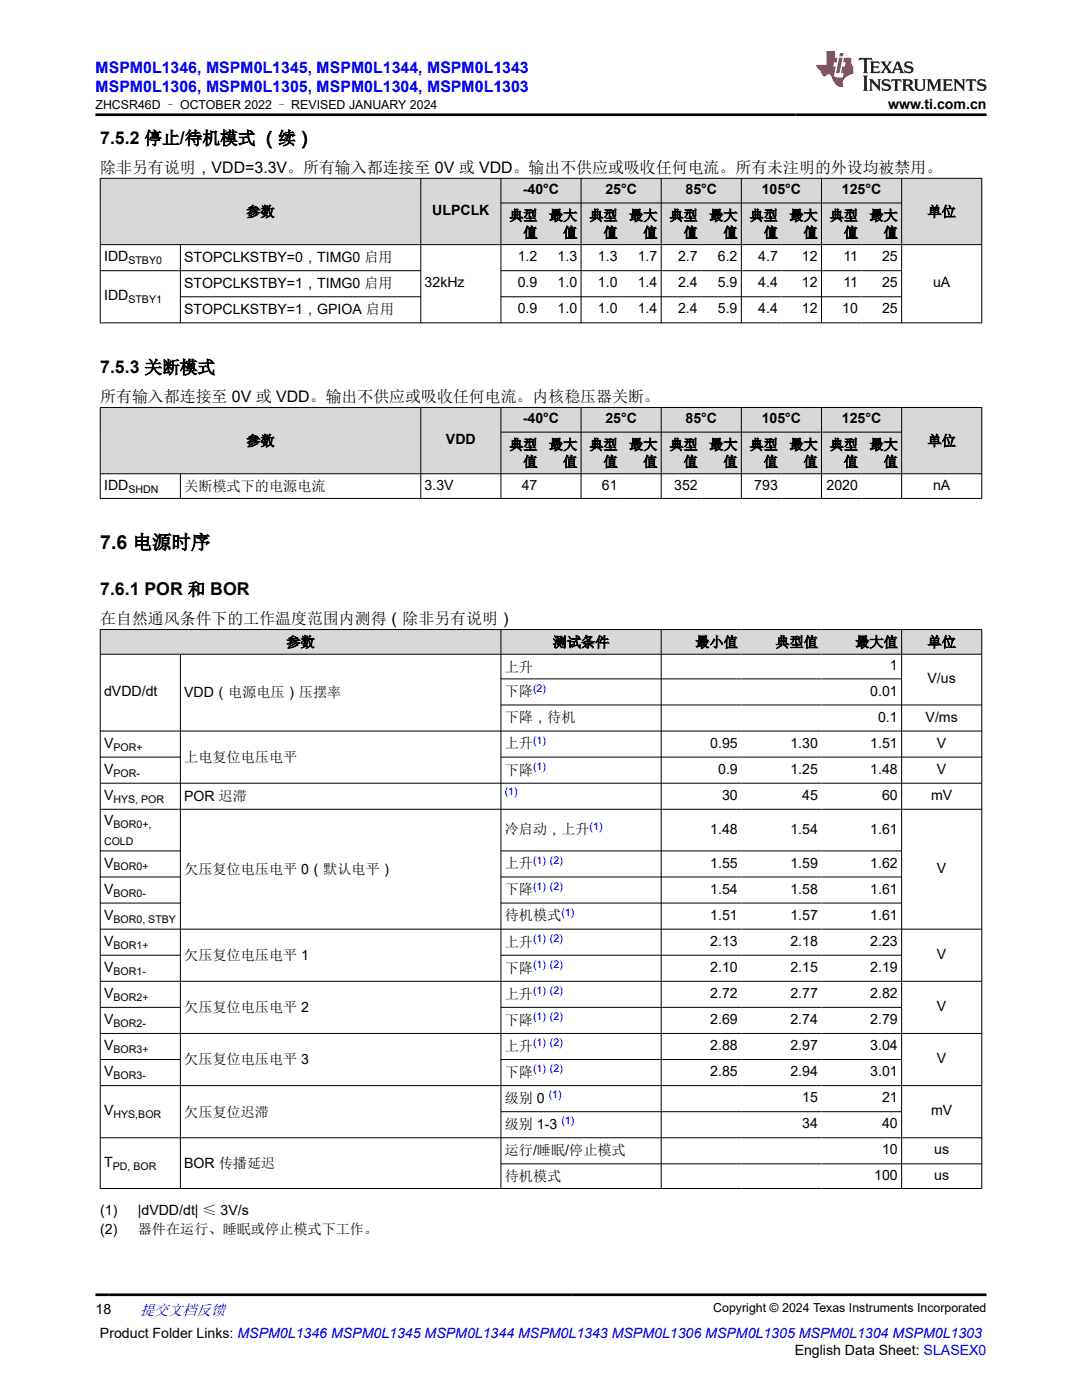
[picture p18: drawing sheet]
<svg xmlns="http://www.w3.org/2000/svg" width="216mm" height="279mm" viewBox="0 0 216 279" stroke-linecap="round" stroke-linejoin="round" font-family="sans-serif">
<defs><g id="words">
<text font-size="3.9" x="20" y="109.5">7.6 电源时序</text>
<g font-size="3.5">
<text x="20" y="28.8">7.5.2 停止/待机模式 （续）</text>
<text x="20" y="74.5">7.5.3 关断模式</text>
<text x="20" y="118.8">7.6.1 POR 和 BOR</text>
</g>
<g font-size="3.2" fill="#00f">
<text x="19" y="14.5">MSPM0L1346, MSPM0L1345, MSPM0L1344, MSPM0L1343</text>
<text x="19" y="18.3">MSPM0L1306, MSPM0L1305, MSPM0L1304, MSPM0L1303</text>
</g>
<g font-size="3.2">
<text x="20" y="34.4">除非另有说明，VDD=3.3V。所有输入都连接至 0V 或 VDD。输出不供应或吸收任何电流。所有未注明的外设均被禁用。</text>
<text x="20" y="80.2">所有输入都连接至 0V 或 VDD。输出不供应或吸收任何电流。内核稳压器关断。</text>
<text x="20" y="124.5">在自然通风条件下的工作温度范围内测得（除非另有说明）</text>
</g>
<text font-size="3" fill="#00f" x="27.9" y="262.4">提交文档反馈</text>
<g font-size="2.8">
<text x="177.2" y="21.7">www.ti.com.cn</text>
<text x="104.3" y="38.8">-40°C</text>
<text x="120.8" y="38.8">25°C</text>
<text x="136.8" y="38.8">85°C</text>
<text x="152" y="38.8">105°C</text>
<text x="168" y="38.8">125°C</text>
<text x="49.2" y="43.2">参数</text>
<text x="86.2" y="42.9">ULPCLK</text>
<text x="101.6" y="44">典型</text>
<text x="104.4" y="47.4">值</text>
<text x="109.5" y="44">最大</text>
<text x="112.4" y="47.4">值</text>
<text x="117.6" y="44">典型</text>
<text x="120.4" y="47.4">值</text>
<text x="125.5" y="44">最大</text>
<text x="128.3" y="47.4">值</text>
<text x="133.6" y="44">典型</text>
<text x="136.4" y="47.4">值</text>
<text x="141.5" y="44">最大</text>
<text x="144.3" y="47.4">值</text>
<text x="149.6" y="44">典型</text>
<text x="152.4" y="47.4">值</text>
<text x="157.5" y="44">最大</text>
<text x="160.3" y="47.4">值</text>
<text x="165.6" y="44">典型</text>
<text x="168.4" y="47.4">值</text>
<text x="173.5" y="44">最大</text>
<text x="176.3" y="47.4">值</text>
<text x="185.1" y="43.2">单位</text>
<text x="20.8" y="52.2">IDD</text>
<text x="36.8" y="52.3">STOPCLKSTBY=0，TIMG0 启用</text>
<text x="103.3" y="52.2">1.2</text>
<text x="111.3" y="52.2">1.3</text>
<text x="119.3" y="52.2">1.3</text>
<text x="127.2" y="52.2">1.7</text>
<text x="135.3" y="52.2">2.7</text>
<text x="143.2" y="52.2">6.2</text>
<text x="151.3" y="52.2">4.7</text>
<text x="160" y="52.2">12</text>
<text x="168.3" y="52.2">11</text>
<text x="176" y="52.2">25</text>
<text x="20.8" y="60">IDD</text>
<text x="36.8" y="57.5">STOPCLKSTBY=1，TIMG0 启用</text>
<text x="84.7" y="57.4">32kHz</text>
<text x="103.3" y="57.4">0.9</text>
<text x="111.3" y="57.4">1.0</text>
<text x="119.3" y="57.4">1.0</text>
<text x="127.2" y="57.4">1.4</text>
<text x="135.3" y="57.4">2.4</text>
<text x="143.2" y="57.4">5.9</text>
<text x="151.3" y="57.4">4.4</text>
<text x="160" y="57.4">12</text>
<text x="168.3" y="57.4">11</text>
<text x="176" y="57.4">25</text>
<text x="186.2" y="57.4">uA</text>
<text x="36.8" y="62.7">STOPCLKSTBY=1，GPIOA 启用</text>
<text x="103.3" y="62.6">0.9</text>
<text x="111.3" y="62.6">1.0</text>
<text x="119.3" y="62.6">1.0</text>
<text x="127.2" y="62.6">1.4</text>
<text x="135.3" y="62.6">2.4</text>
<text x="143.2" y="62.6">5.9</text>
<text x="151.3" y="62.6">4.4</text>
<text x="160" y="62.6">12</text>
<text x="168.1" y="62.6">10</text>
<text x="176" y="62.6">25</text>
<text x="49.2" y="89">参数</text>
<text x="89" y="88.7">VDD</text>
<text x="101.6" y="89.7">典型</text>
<text x="104.3" y="84.5">-40°C</text>
<text x="109.5" y="89.7">最大</text>
<text x="117.6" y="89.7">典型</text>
<text x="120.8" y="84.5">25°C</text>
<text x="125.5" y="89.7">最大</text>
<text x="133.6" y="89.7">典型</text>
<text x="136.8" y="84.5">85°C</text>
<text x="141.5" y="89.7">最大</text>
<text x="149.6" y="89.7">典型</text>
<text x="152" y="84.5">105°C</text>
<text x="157.5" y="89.7">最大</text>
<text x="165.6" y="89.7">典型</text>
<text x="168" y="84.5">125°C</text>
<text x="173.5" y="89.7">最大</text>
<text x="185.1" y="89">单位</text>
<text x="104.4" y="93.1">值</text>
<text x="112.4" y="93.1">值</text>
<text x="120.4" y="93.1">值</text>
<text x="128.3" y="93.1">值</text>
<text x="136.4" y="93.1">值</text>
<text x="144.3" y="93.1">值</text>
<text x="152.4" y="93.1">值</text>
<text x="160.3" y="93.1">值</text>
<text x="168.4" y="93.1">值</text>
<text x="176.3" y="93.1">值</text>
<text x="20.8" y="97.7">IDD</text>
<text x="36.8" y="98">关断模式下的电源电流</text>
<text x="84.7" y="97.7">3.3V</text>
<text x="104.1" y="97.7">47</text>
<text x="120.1" y="97.7">61</text>
<text x="134.5" y="97.7">352</text>
<text x="150.5" y="97.7">793</text>
<text x="164.9" y="97.7">2020</text>
<text x="186.2" y="97.7">nA</text>
<text x="57.2" y="129.1">参数</text>
<text x="110.3" y="129.1">测试条件</text>
<text x="138.8" y="129.1">最小值</text>
<text x="154.7" y="129.1">典型值</text>
<text x="170.7" y="129.1">最大值</text>
<text x="185.1" y="129.1">单位</text>
<text x="100.7" y="134">上升</text>
<text x="177.6" y="133.8">1</text>
<text x="185.1" y="136.4">V/us</text>
<text x="20.8" y="139">dVDD/dt</text>
<text x="36.8" y="139.1">VDD（电源电压）压摆率</text>
<text x="100.7" y="139">下降</text>
<text x="173.6" y="138.8">0.01</text>
<text x="20.8" y="149.2">V</text>
<text x="100.7" y="144.2">下降，待机</text>
<text x="100.7" y="149.4">上升</text>
<text x="141.7" y="149.2">0.95</text>
<text x="157.7" y="149.2">1.30</text>
<text x="173.6" y="149.2">1.51</text>
<text x="175.2" y="144">0.1</text>
<text x="184.7" y="144">V/ms</text>
<text x="187" y="149.2">V</text>
<text x="20.8" y="154.4">V</text>
<text x="36.8" y="152.1">上电复位电压电平</text>
<text x="100.7" y="154.6">下降</text>
<text x="143.3" y="154.4">0.9</text>
<text x="157.7" y="154.4">1.25</text>
<text x="173.6" y="154.4">1.48</text>
<text x="187" y="154.4">V</text>
<text x="20.8" y="159.6">V</text>
<text x="36.8" y="159.8">POR 迟滞</text>
<text x="144.1" y="159.6">30</text>
<text x="160.1" y="159.6">45</text>
<text x="176" y="159.6">60</text>
<text x="185.8" y="159.6">mV</text>
<text x="20.8" y="164.7">V</text>
<text x="100.7" y="166.5">冷启动，上升</text>
<text x="141.7" y="166.4">1.48</text>
<text x="157.7" y="166.4">1.54</text>
<text x="173.6" y="166.4">1.61</text>
<text x="20.8" y="173.2">V</text>
<text x="100.7" y="173.3">上升</text>
<text x="141.7" y="173.2">1.55</text>
<text x="157.7" y="173.2">1.59</text>
<text x="173.6" y="173.2">1.62</text>
<text x="20.8" y="178.4">V</text>
<text x="36.8" y="174.3">欠压复位电压电平 0（默认电平）</text>
<text x="100.7" y="178.5">下降</text>
<text x="141.7" y="178.4">1.54</text>
<text x="157.7" y="178.4">1.58</text>
<text x="173.6" y="178.4">1.61</text>
<text x="187" y="174.2">V</text>
<text x="20.8" y="183.6">V</text>
<text x="100.7" y="183.7">待机模式</text>
<text x="141.7" y="183.6">1.51</text>
<text x="157.7" y="183.6">1.57</text>
<text x="173.6" y="183.6">1.61</text>
<text x="20.8" y="188.8">V</text>
<text x="36.8" y="191.5">欠压复位电压电平 1</text>
<text x="100.7" y="188.9">上升</text>
<text x="141.7" y="188.8">2.13</text>
<text x="157.7" y="188.8">2.18</text>
<text x="173.6" y="188.8">2.23</text>
<text x="187" y="191.4">V</text>
<text x="20.8" y="194">V</text>
<text x="100.7" y="194.1">下降</text>
<text x="141.7" y="194">2.10</text>
<text x="157.7" y="194">2.15</text>
<text x="173.6" y="194">2.19</text>
<text x="20.8" y="199.2">V</text>
<text x="36.8" y="201.9">欠压复位电压电平 2</text>
<text x="100.7" y="199.3">上升</text>
<text x="141.7" y="199.2">2.72</text>
<text x="157.7" y="199.2">2.77</text>
<text x="173.6" y="199.2">2.82</text>
<text x="187" y="201.8">V</text>
<text x="20.8" y="204.4">V</text>
<text x="20.8" y="209.6">V</text>
<text x="100.7" y="204.5">下降</text>
<text x="100.7" y="209.7">上升</text>
<text x="141.7" y="204.4">2.69</text>
<text x="141.7" y="209.6">2.88</text>
<text x="157.7" y="204.4">2.74</text>
<text x="157.7" y="209.6">2.97</text>
<text x="173.6" y="204.4">2.79</text>
<text x="173.6" y="209.6">3.04</text>
<text x="20.8" y="214.8">V</text>
<text x="36.8" y="212.3">欠压复位电压电平 3</text>
<text x="100.7" y="214.9">下降</text>
<text x="141.7" y="214.8">2.85</text>
<text x="157.7" y="214.8">2.94</text>
<text x="173.6" y="214.8">3.01</text>
<text x="187" y="212.2">V</text>
<text x="100.7" y="220.1">级别 0</text>
<text x="160.1" y="220">15</text>
<text x="176" y="220">21</text>
<text x="20.8" y="222.6">V</text>
<text x="36.8" y="222.9">欠压复位迟滞</text>
<text x="100.7" y="225.3">级别 1-3</text>
<text x="160.1" y="225.2">34</text>
<text x="176" y="225.2">40</text>
<text x="185.8" y="222.6">mV</text>
<text x="20.8" y="232.9">T</text>
<text x="36.8" y="233">BOR 传播延迟</text>
<text x="100.7" y="230.5">运行/睡眠/停止模式</text>
<text x="176" y="230.4">10</text>
<text x="186.4" y="230.4">us</text>
<text x="100.7" y="235.7">待机模式</text>
<text x="174.4" y="235.5">100</text>
<text x="186.4" y="235.5">us</text>
<text x="20" y="242.5">(1)</text>
<text x="27.5" y="242.5">|dVDD/dt| ≤ 3V/s</text>
<text x="20" y="246.2">(2)</text>
<text x="27.5" y="246.2">器件在运行、睡眠或停止模式下工作。</text>
<text x="19" y="262.1">18</text>
<text x="19.9" y="266.9">Product Folder Links: MSPM0L1346 MSPM0L1345 MSPM0L1344 MSPM0L1343 MSPM0L1306 MSPM0L1305 MSPM0L1304 MSPM0L1303</text>
<text x="158.6" y="270.3">English Data Sheet: SLASEX0</text>
</g>
<g font-size="2.5">
<text x="19" y="21.8">ZHCSR46D – OCTOBER 2022 – REVISED JANUARY 2024</text>
<text x="142.3" y="261.8">Copyright © 2024 Texas Instruments Incorporated</text>
</g>
<g font-size="2.1">
<text x="25.6" y="52.7">STBY0</text>
<text x="25.6" y="60.5">STBY1</text>
<text x="25.6" y="98.3">SHDN</text>
<text x="22.6" y="149.8">POR+</text>
<text x="22.6" y="155">POR-</text>
<text x="22.6" y="160.2">HYS, POR</text>
<text x="22.6" y="165.3">BOR0+,</text>
<text x="20.8" y="168.7">COLD</text>
<text x="22.6" y="173.7">BOR0+</text>
<text x="22.6" y="178.9">BOR0-</text>
<text x="22.6" y="184.1">BOR0, STBY</text>
<text x="22.6" y="189.3">BOR1+</text>
<text x="22.6" y="194.5">BOR1-</text>
<text x="22.6" y="199.7">BOR2+</text>
<text x="22.6" y="204.9">BOR2-</text>
<text x="22.6" y="210.1">BOR3+</text>
<text x="22.6" y="215.4">BOR3-</text>
<text x="22.6" y="223.2">HYS,BOR</text>
<text x="22.5" y="233.4">PD, BOR</text>
</g>
<g font-size="2.1" fill="#00f">
<text x="106.4" y="138">(2)</text>
<text x="106.4" y="148.4">(1)</text>
<text x="106.4" y="153.6">(1)</text>
<text x="100.7" y="158.7">(1)</text>
<text x="117.7" y="165.6">(1)</text>
<text x="106.4" y="172.4">(1) (2)</text>
<text x="106.4" y="177.6">(1) (2)</text>
<text x="112" y="182.8">(1)</text>
<text x="106.4" y="188">(1) (2)</text>
<text x="106.4" y="193.2">(1) (2)</text>
<text x="106.4" y="198.4">(1) (2)</text>
<text x="106.4" y="203.6">(1) (2)</text>
<text x="106.4" y="208.8">(1) (2)</text>
<text x="106.4" y="214">(1) (2)</text>
<text x="109.5" y="219.2">(1)</text>
<text x="112" y="224.4">(1)</text>
</g>
</g></defs>
<g fill="#d8d8d8">
<path d="M20 35.6h175.9v4.9h-175.9z" fill-rule="evenodd"/>
<path d="M20.1 35.7h63.8v13.1h-63.8z" fill-rule="evenodd"/>
<path d="M84 35.7h15.9v13.1h-15.9z" fill-rule="evenodd"/>
<path d="M100 35.7h15.9v4.7h-15.9z" fill-rule="evenodd"/>
<path d="M116 35.7h15.9v4.7h-15.9z" fill-rule="evenodd"/>
<path d="M132 35.7h15.9v4.7h-15.9z" fill-rule="evenodd"/>
<path d="M148 35.7h15.9v4.7h-15.9z" fill-rule="evenodd"/>
<path d="M164 35.7h15.8v4.7h-15.8z" fill-rule="evenodd"/>
<path d="M180 35.7h15.8v13.1h-15.8z" fill-rule="evenodd"/>
<path d="M100 40.6h7.9v8.2h-7.9z" fill-rule="evenodd"/>
<path d="M108 40.6h7.9v8.2h-7.9z" fill-rule="evenodd"/>
<path d="M116 40.6h7.9v8.2h-7.9z" fill-rule="evenodd"/>
<path d="M123.9 40.6h8v8.2h-8z" fill-rule="evenodd"/>
<path d="M132 40.6h7.9v8.2h-7.9z" fill-rule="evenodd"/>
<path d="M139.9 40.6h8v8.2h-8z" fill-rule="evenodd"/>
<path d="M148 40.6h7.9v8.2h-7.9z" fill-rule="evenodd"/>
<path d="M155.9 40.6h8v8.2h-8z" fill-rule="evenodd"/>
<path d="M164 40.6h7.9v8.2h-7.9z" fill-rule="evenodd"/>
<path d="M171.9 40.6h7.9v8.2h-7.9z" fill-rule="evenodd"/>
</g>
<g fill="none" stroke="#000" stroke-width=".2">
<path d="M19.9 35.6h176.1M20 35.5v29M84 35.5v29M100 35.5v29M115.9 35.5v29M131.9 35.5v29M147.9 35.5v29M163.9 35.5v29M179.9 35.5v29M195.9 35.5v29M19.9 48.8h176.1M19.9 54h64.1"/>
<path d="M36 48.8v15.7M36 59.2h48M100 40.5h80M100 54h80M100 59.2h80M196 64.4h-176.1"/>
</g>
<g fill="#d8d8d8">
<path d="M20 81.3h175.9v4.9h-175.9z" fill-rule="evenodd"/>
<path d="M20.1 81.4h63.8v13.1h-63.8z" fill-rule="evenodd"/>
<path d="M84 81.4h15.9v13.1h-15.9z" fill-rule="evenodd"/>
<path d="M100 81.4h15.9v4.8h-15.9z" fill-rule="evenodd"/>
<path d="M116 81.4h15.9v4.8h-15.9z" fill-rule="evenodd"/>
<path d="M132 81.4h15.9v4.8h-15.9z" fill-rule="evenodd"/>
<path d="M148 81.4h15.9v4.8h-15.9z" fill-rule="evenodd"/>
<path d="M164 81.4h15.8v4.8h-15.8z" fill-rule="evenodd"/>
<path d="M180 81.4h15.8v13.1h-15.8z" fill-rule="evenodd"/>
<path d="M100 86.3h7.9v8.2h-7.9z" fill-rule="evenodd"/>
<path d="M107.9 86.3h8v8.2h-8z" fill-rule="evenodd"/>
<path d="M116 86.3h7.9v8.2h-7.9z" fill-rule="evenodd"/>
<path d="M123.9 86.3h8v8.2h-8z" fill-rule="evenodd"/>
<path d="M132 86.3h7.9v8.2h-7.9z" fill-rule="evenodd"/>
<path d="M139.9 86.3h8v8.2h-8z" fill-rule="evenodd"/>
<path d="M148 86.3h7.9v8.2h-7.9z" fill-rule="evenodd"/>
<path d="M155.9 86.3h8v8.2h-8z" fill-rule="evenodd"/>
<path d="M164 86.3h7.9v8.2h-7.9z" fill-rule="evenodd"/>
<path d="M171.9 86.3h7.9v8.2h-7.9z" fill-rule="evenodd"/>
</g>
<g fill="none" stroke="#000" stroke-width=".2">
<path d="M19.9 81.3h176.1M19.9 94.6h176.1M19.9 99.5h176.1M20 81.3v18.2M36 94.6v4.9M84 81.3v18.2M100 81.3v18.2M100 86.2h80M115.9 81.3v18.2M131.9 81.3v18.2M147.9 81.3v18.2M163.9 81.3v18.2"/>
<path d="M179.9 81.3v18.2M195.9 81.3v18.2"/>
</g>
<g fill="#d8d8d8">
<path d="M20 125.6h175.9v5h-175.9z" fill-rule="evenodd"/>
<path d="M20.1 125.7h79.8v4.8h-79.8z" fill-rule="evenodd"/>
<path d="M100 125.7h31.9v4.8h-31.9z" fill-rule="evenodd"/>
<path d="M132 125.7h15.9v4.8h-15.9z" fill-rule="evenodd"/>
<path d="M147.9 125.7h16v4.8h-16z" fill-rule="evenodd"/>
<path d="M163.9 125.7h15.9v4.8h-15.9z" fill-rule="evenodd"/>
<path d="M180 125.7h15.8v4.8h-15.8z" fill-rule="evenodd"/>
</g>
<g fill="none" stroke="#000" stroke-width=".2">
<path d="M19.9 125.6h176.1M19.9 130.6h176.1M20 125.6v111.7M36 130.6v106.7M100 125.6v111.7M100 135.5h80M131.9 125.6v111.7M179.9 125.6v111.7M195.9 125.6v111.7M19.9 145.9h176.1M19.9 151.1h16.2M19.9 156.3h176.1"/>
<path d="M100 151.1h96M196 140.7h-96M19.9 161.5h176.1M19.9 169.8h16.2M19.9 175h16.2M100 169.8h80M100 175h80M19.9 180.2h16.2M19.9 190.6h16.2M100 180.2h80M100 190.6h80M196 185.4h-176.1"/>
<path d="M196 195.8h-176.1M19.9 201h16.2M19.9 211.5h16.2M100 201h80M100 211.5h80M196 206.2h-176.1M196 216.7h-176.1M19.9 227.1h176.1M100 221.9h80M100 232.3h96M196 237.2h-176.1"/>
</g>
<path d="M171.5 11.6l-.2 .5 .5-.2h.6v.1v2.2l-.2 .4h1l-.2-.4v-2.2v-.1h.5l.5 .2-.1-.5zM173.6 12.3l.2 .4v1.5l-.2 .4h1.9l.1-.6a1.08 1.08 0 0 1-1.3 .2v-.7h.6l.4 .2v-.7l-.4 .2h-.6v-.5l.2-.2a1 1 0 0 1 1 .3l-.1-.5zM175.7 12.3l.9 1.1-1 1.2h.9l-.2-.2 .5-.8 .4 .8-.2 .2h1.6l-.2-.2 .2-.5h.9l.1 .5-.1 .2h.9l-.2-.3-.8-2h-.5l-.9 2.2-.9-1.1 .9-1.1h-.8l.2 .2-.4 .6-.4-.6 .2-.2zM179 12.7l.4 1h-.7zM180.7 12.4a.65 .65 0 0 0-.2 .7 .65 .65 0 0 0 .6 .5l.6 .1 .1 .3a.79 .79 0 0 1-.7 .4 .79 .79 0 0 1-.7-.5l.1 .7 .2-.1a.93 .93 0 0 0 1.1 .1 .93 .93 0 0 0 .4-1 1.46 1.46 0 0 0-1.2-.6l-.1-.3a1.09 1.09 0 0 1 1.2 .2l-.2-.6-.1 .1-.5-.2zM172.2 15.1l.2 .4v2.2l-.2 .4h1l-.2-.4v-2.2l.2-.4zM173.4 15.8l.2 .4v1.5l-.2 .4h.8l-.3-.4 .1-1.3 1.6 1.8v-2l.2-.4h-.7l.1 .2 .1 1.1-1.2-1.3zM176.2 15.9a.65 .65 0 0 0-.2 .8 .65 .65 0 0 0 .6 .4l.6 .2 .1 .2a.79 .79 0 0 1-.7 .4 .79 .79 0 0 1-.7-.5l.1 .7 .2-.1a.93 .93 0 0 0 1.1 .1 .93 .93 0 0 0 .4-.9 1.46 1.46 0 0 0-1.2-.6l-.1-.4a1.09 1.09 0 0 1 1.2 .2l-.1-.6-.2 .1-.5-.1zM177.9 15.8l-.1 .6a.63 .63 0 0 1 .8-.3v1.6l-.3 .4h1l-.2-.4v-1.6a.66 .66 0 0 1 .8 .3l-.1-.6zM180 15.8l.2 .4v1.5l-.2 .4h1l-.2-.2-.1-.7h.5l.1 .2a.79 .79 0 0 0 1.2 .6l-1-.9a.61 .61 0 0 0 .6-.6 .61 .61 0 0 0-.5-.7zM180.8 16.1h.1a.47 .47 0 0 1 .5 .1 .47 .47 0 0 1 .1 .5l-.1 .1-.7 .1zM182.3 15.8l.2 .2a2.27 2.27 0 0 0 .4 2 1.04 1.04 0 0 0 1.7-.7v-1.3l.2-.2h-.8l.2 .4v1.1a.6 .6 0 0 1-.6 .6 .6 .6 0 0 1-.6-.6v-1.1l.3-.4zM184.9 15.8l.2 .4v1.5l-.2 .4h.8l-.3-.4v-1.4l.9 1.9 .9-1.9v1.4l-.3 .4h1l-.2-.4v-1.5l.2-.4h-.8l-.7 1.5-.6-1.5zM188.1 15.8l.2 .4v1.5l-.2 .4h1.9l.1-.6a1.09 1.09 0 0 1-1.3 .2v-.7h.6l.4 .2v-.6l-.4 .2h-.6v-.6l.2-.1a1.01 1.01 0 0 1 1 .3l-.1-.6zM190.2 15.8l.3 .4v1.5l-.3 .4h.8l-.2-.4v-1.3l1.6 1.8v-2l.2-.4h-.7l.2 .2v1.1l-1.2-1.3zM192.8 15.8l-.1 .6a.63 .63 0 0 1 .8-.3v1.6l-.3 .4h1l-.2-.4v-1.6a.66 .66 0 0 1 .8 .3l-.1-.6zM195.2 15.9a.65 .65 0 0 0-.2 .8 .65 .65 0 0 0 .6 .4l.6 .2 .2 .2a.79 .79 0 0 1-.7 .4 .79 .79 0 0 1-.7-.5l.1 .7 .2-.1a.93 .93 0 0 0 1 .1 .93 .93 0 0 0 .5-.9 1.46 1.46 0 0 0-1.3-.6v-.4a1.09 1.09 0 0 1 1.2 .2l-.2-.6-.2 .1-.5-.1z" fill="#231f20"/>
<path d="M164.9 10.2v2.8h-2l.1 .3 .8 1a.95 .95 0 0 0 1 .9 .59 .59 0 0 1 .5-.4 .59 .59 0 0 1 .5 .4l.4 .7a1.59 1.59 0 0 0 2.1 1.4 1.61 1.61 0 0 1 1-2.3l1-.3-.1-1.5a1.59 1.59 0 0 1-.3-1.7h-1.5l-.2 .9h.6l-.2 .9h-.5l-.2 1v.2l.4 .1-.1 .9h-.7a.73 .73 0 0 1-1-.7l.3-1.5h-.5l.1-.9h.5l.2-.9h-.5v-1.3zM167.4 11.5l-.6 3.1h.7l.6-3.1zM167.6 10.6l-.1 .6h.7l.1-.6z" fill="#ed1c24"/>
<path d="M19 22.9h177.8M19 258.4h177.8" fill="none" stroke="#000" stroke-width=".53"/>
<use href="#words"/>
</svg>
